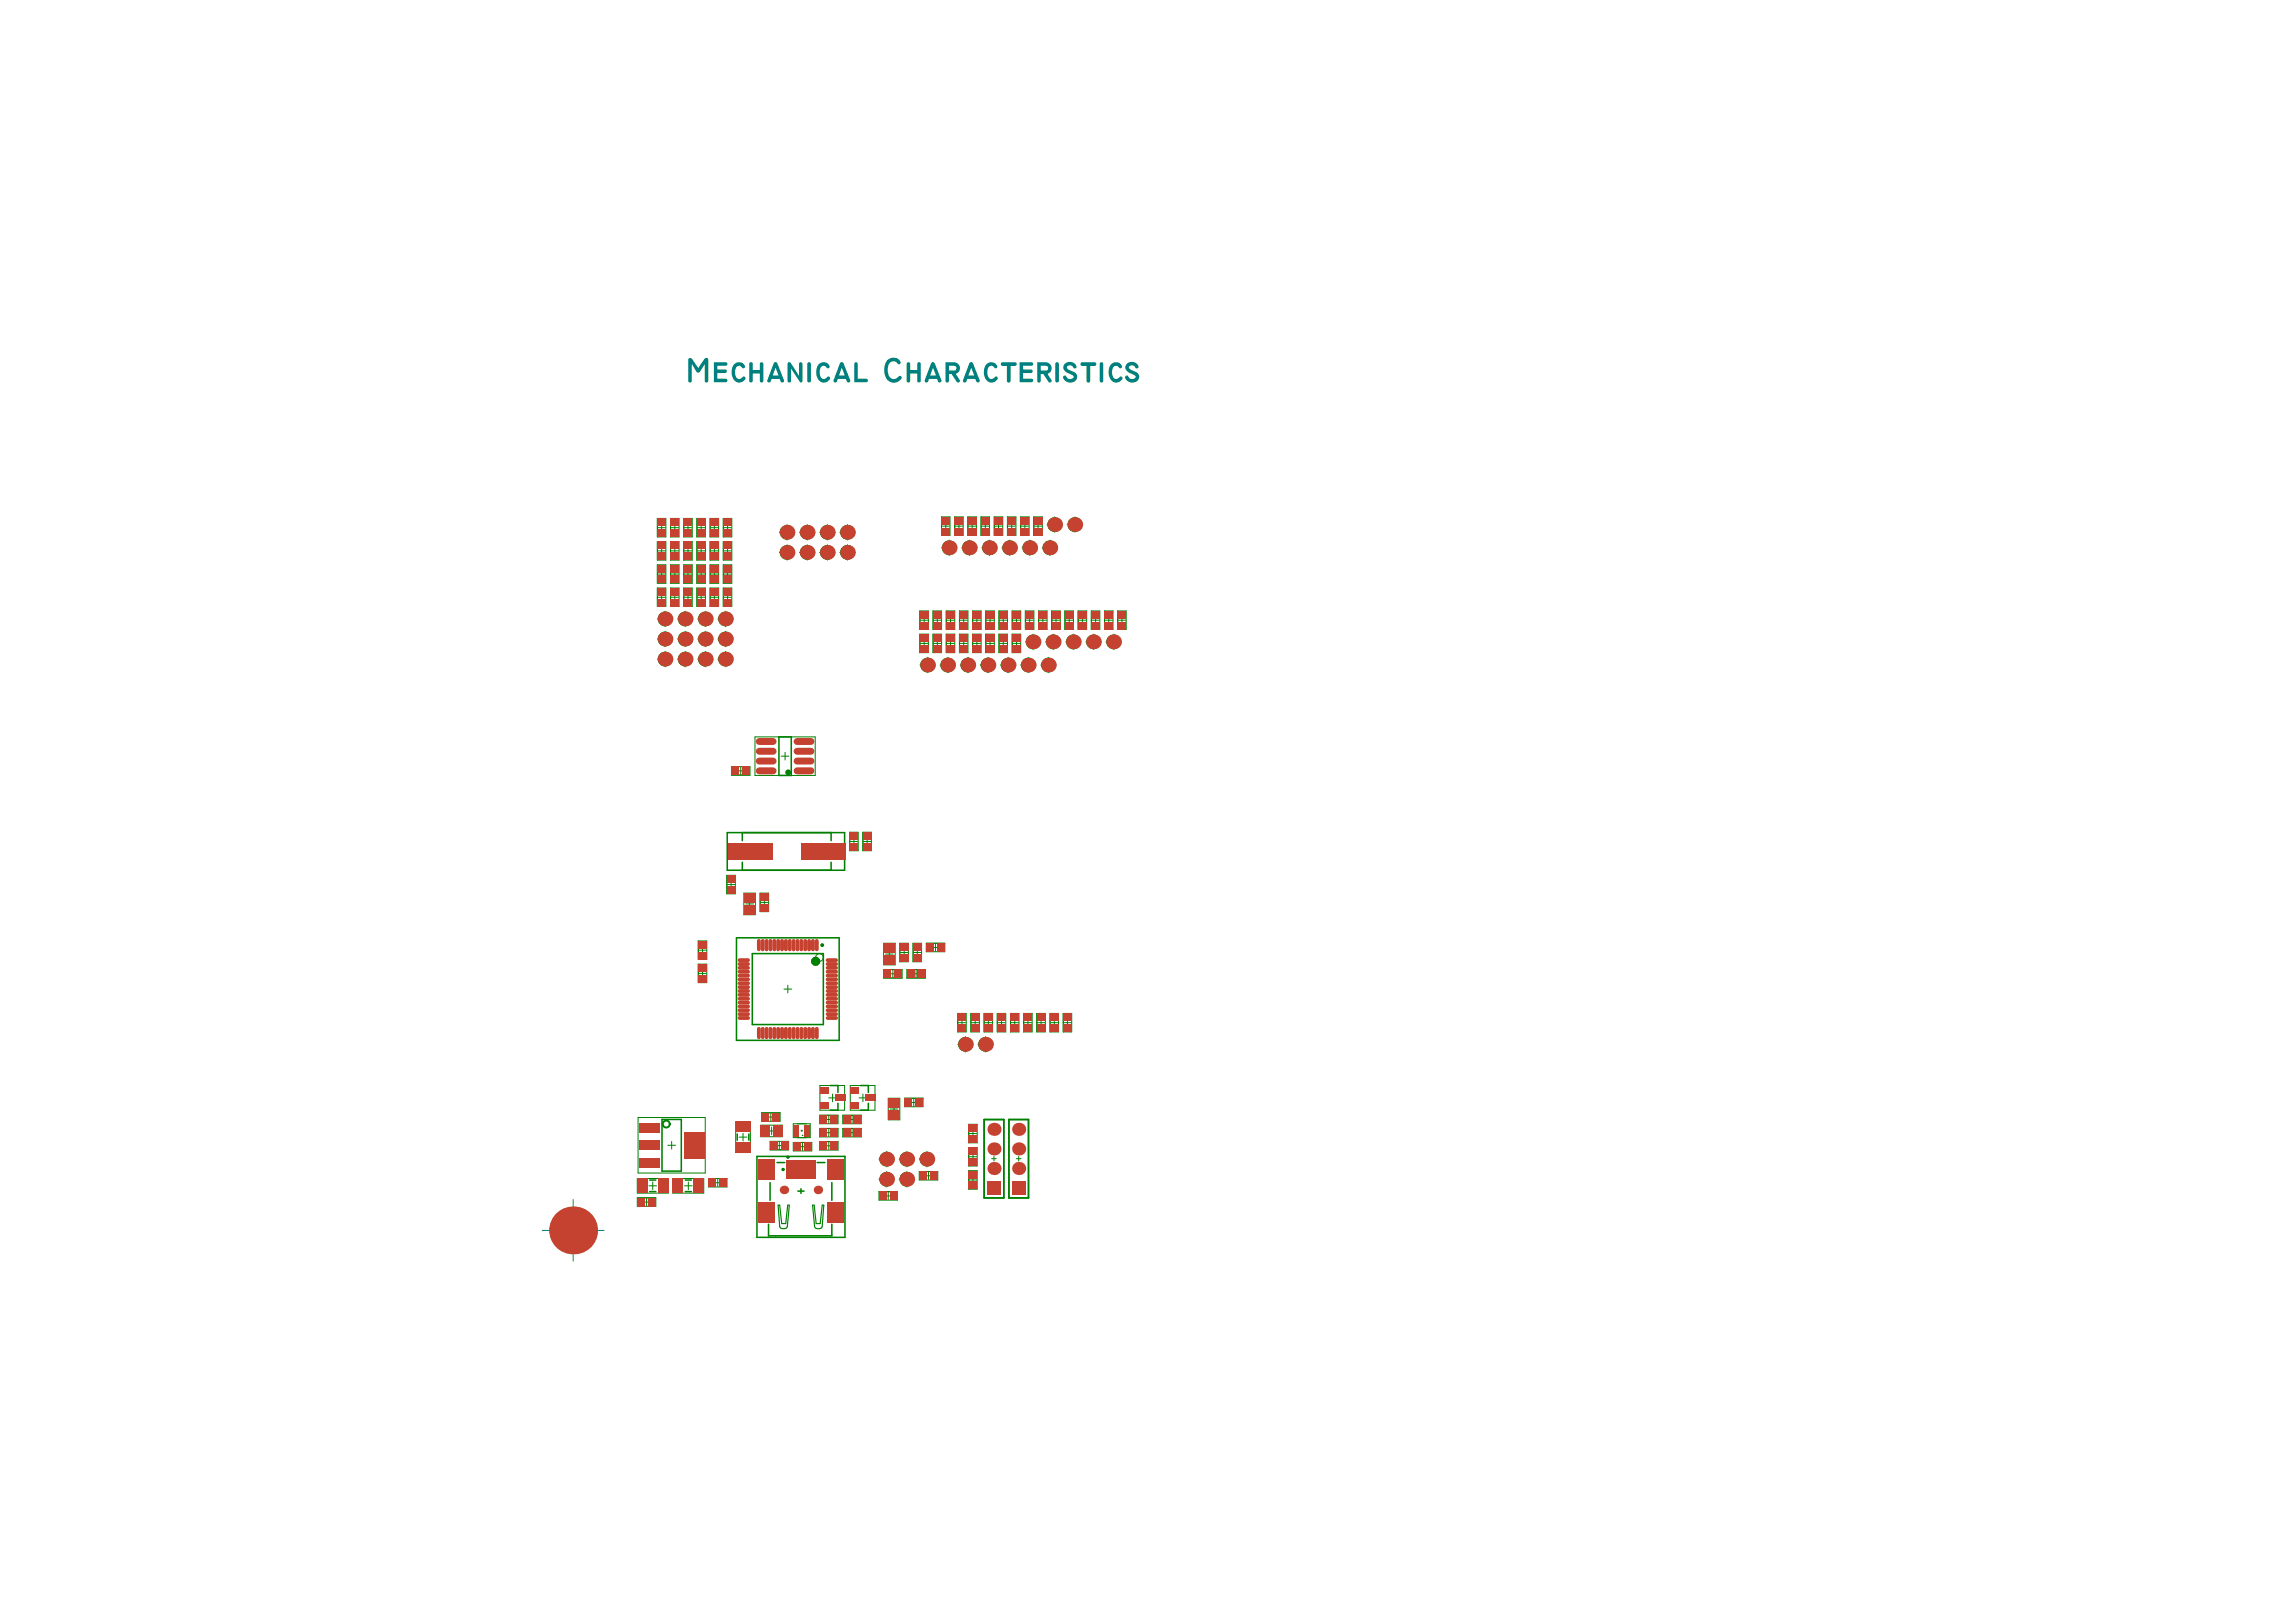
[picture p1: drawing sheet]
<svg xmlns="http://www.w3.org/2000/svg" width="297mm" height="210mm" viewBox="0 0 297 210" stroke-linecap="round" stroke-linejoin="round" font-family="sans-serif">
<g fill="none" stroke="#008000" stroke-width=".13">
<path d="M85 76.1h1.1v2.4h-1.1zM85 73.1h1.1v2.4h-1.1zM85 70.1h1.1v2.4h-1.1zM85 67.1h1.1v2.4h-1.1zM85.1 77.3h1M85.1 71.3h1M85.1 68.3h1M85.1 74.3h1M85.6 67.8v1M85.6 70.8v1M85.6 73.8v1M85.6 76.8v1"/>
<path d="M86 79.1v2M86.8 76.1h1.1v2.4h-1.1zM86.8 73.1h1.1v2.4h-1.1zM86.8 70.1h1.1v2.4h-1.1zM86.8 67.1h1.1v2.4h-1.1zM86.8 77.3h1M86.8 71.3h1M86.8 68.3h1M86.8 74.3h1M87.3 67.8v1M87.3 70.8v1M87.3 73.8v1"/>
<path d="M87.3 76.8v1M88.5 76.1h1.1v2.4h-1.1zM88.5 73.1h1.1v2.4h-1.1zM88.5 70.1h1.1v2.4h-1.1zM88.5 67.1h1.1v2.4h-1.1zM88.5 77.3h1M88.5 71.3h1M88.5 68.3h1M88.5 74.3h1M88.6 79.1v2M89 67.8v1M89 70.8v1"/>
<path d="M89 73.8v1M89 76.8v1M90.2 76.1h1.1v2.4h-1.1zM90.2 73.1h1.1v2.4h-1.1zM90.2 70.1h1.1v2.4h-1.1zM90.2 67.1h1.1v2.4h-1.1zM90.2 77.3h1M90.2 71.3h1M90.2 68.3h1M90.2 74.3h1M90.7 67.8v1M90.7 70.8v1"/>
<path d="M90.7 73.8v1M90.7 76.8v1M91.3 79.1v2M91.9 76.1h1.1v2.4h-1.1zM91.9 73.1h1.1v2.4h-1.1zM91.9 70.1h1.1v2.4h-1.1zM91.9 67.1h1.1v2.4h-1.1zM91.9 77.3h1M91.9 71.3h1M91.9 68.3h1M91.9 74.3h1M92.4 67.8v1"/>
<path d="M92.4 70.8v1M92.4 73.8v1M92.4 76.8v1M93.6 76.1h1.1v2.4h-1.1zM93.6 73.1h1.1v2.4h-1.1zM93.6 70.1h1.1v2.4h-1.1zM93.6 67.1h1.1v2.4h-1.1zM93.7 77.3h.9M93.7 71.3h.9M93.7 68.3h.9M93.7 74.3h.9M93.9 79.1v2"/>
<path d="M94.1 67.8v1M94.1 70.8v1M94.1 73.8v1M94.1 76.8v1M100.8 71.5h2M100.8 68.9h2M101.8 67.9v2M101.8 70.5v2M103.4 71.5h2M103.4 68.9h2M104.4 67.9v2M104.4 70.5v2"/>
<path d="M106 71.5h2M106 68.9h2M107 67.9v2M107 70.5v2M108.6 71.5h2M108.6 68.9h2M109.6 67.9v2M109.6 70.5v2M119 79.1h1.1v2.4h-1.1zM119.6 79.8v.9M120.7 79.1h1.1v2.4h-1.1zM121.3 79.8v.9"/>
<path d="M121.8 66.9h1.1v2.4h-1.1zM121.8 70.9h2M121.9 68.1h.9M122.4 67.6v1M122.4 79.1h1.1v2.4h-1.1zM122.8 69.9v2M123 79.8v.9M123.5 66.9h1.1v2.4h-1.1zM123.6 68.1h.9M124.1 67.6v1M124.1 79.1h1.1v2.4h-1.1zM124.4 70.9h2"/>
<path d="M124.7 79.8v.9M125.2 66.9h1.1v2.4h-1.1zM125.3 68.1h.9M125.4 69.9v2M125.8 67.6v1M125.8 79.1h1.1v2.4h-1.1zM126.4 79.8v.9M126.9 66.9h1.1v2.4h-1.1zM127 68.1h.9M127 70.9h2M127.5 67.6v1M127.5 79.1h1.1v2.4h-1.1z"/>
<path d="M128 69.9v2M128.1 79.8v.9M128.6 66.9h1.1v2.4h-1.1zM128.7 68.1h1M129.2 67.6v1M129.2 79.1h1.1v2.4h-1.1zM129.6 70.9h2M129.8 79.8v.9M130.3 66.9h1.1v2.4h-1.1zM130.4 68.1h1M130.6 69.9v2M130.9 67.6v1"/>
<path d="M131 79.1h1.1v2.4h-1.1zM131.5 79.8v.9M132 66.9h1.1v2.4h-1.1zM132.1 68.1h1M132.2 70.9h2M132.6 67.6v1M132.7 79.1h1.1v2.4h-1.1zM133.2 79.8v.9M133.2 69.9v2M133.7 66.9h1.1v2.4h-1.1zM133.8 68.1h1M134.3 67.6v1"/>
<path d="M134.4 79.1h1.1v2.4h-1.1zM134.8 70.9h2M134.9 79.8v.9M135.5 67.9h2M135.8 69.9v2M136.1 79.1h1.1v2.4h-1.1zM136.5 66.9v2M136.6 79.8v.9M137.8 79.1h1.1v2.4h-1.1zM138.1 67.9h2M138.3 79.8v.9M139.1 66.9v2"/>
<path d="M139.5 79.1h1.1v2.4h-1.1zM140 79.8v.9M141.2 79.1h1.1v2.4h-1.1zM141.7 79.8v.9M142.9 79.1h1.1v2.4h-1.1zM143.4 79.8v.9M144.6 79.1h1.1v2.4h-1.1zM145.2 79.8v.9M85 85.3h2M85 82.7h2M85 80.1h2M86 81.7v2"/>
<path d="M86 84.3v2M87.7 85.3h1.9M87.7 82.7h1.9M87.7 80.1h1.9M88.6 81.7v2M88.6 84.3v2M90.3 85.3h2M90.3 82.7h2M90.3 80.1h2M91.3 81.7v2M91.3 84.3v2M92.9 85.3h2"/>
<path d="M92.9 82.7h2M92.9 80.1h2M93.9 81.7v2M93.9 84.3v2M94.6 99.2h2.4v1.1h-2.4zM95.4 99.8h.9M95.8 99.3v.9M97.7 95.4h7.8v5h-7.8zM101.1 97.9h1M101.6 97.4v1M119 82.1h1.1v2.4h-1.1zM119 86.1h2"/>
<path d="M119.1 83.3h.9M119.1 80.3h.9M119.6 82.8v.9M120 85.1v2M120.7 82.1h1.1v2.4h-1.1zM120.8 83.3h.9M120.8 80.3h.9M121.3 82.8v.9M121.6 86.1h2M122.4 82.1h1.1v2.4h-1.1zM122.5 83.3h.9M122.5 80.3h.9"/>
<path d="M122.6 85.1v2M123 82.8v.9M124.1 82.1h1.1v2.4h-1.1zM124.2 83.3h1M124.2 80.3h1M124.2 86.1h2M124.7 82.8v.9M125.2 85.1v2M125.8 82.1h1.1v2.4h-1.1zM125.9 83.3h1M125.9 80.3h1M126.4 82.8v.9"/>
<path d="M126.8 86.1h2M127.5 82.1h1.1v2.4h-1.1zM127.6 83.3h1M127.6 80.3h1M127.8 85.1v2M128.1 82.8v.9M129.2 82.1h1.1v2.4h-1.1zM129.3 83.3h1M129.3 80.3h1M129.4 86.1h2M129.8 82.8v.9M130.4 85.1v2"/>
<path d="M131 82.1h1.1v2.4h-1.1zM131 83.3h1M131 80.3h1M131.5 82.8v.9M132 86.1h2M132.7 83.1h2M132.7 80.3h1M133 85.1v2M133.7 82.1v2M134.4 80.3h1M134.6 86.1h2M135.3 83.1h2"/>
<path d="M135.6 85.1v2M136.1 80.3h1M136.3 82.1v2M137.9 80.3h.9M137.9 83.1h2M138.9 82.1v2M139.6 80.3h.9M140.5 83.1h2M141.3 80.3h.9M141.5 82.1v2M143 80.3h.9M143.1 83.1h2"/>
<path d="M144.1 82.1v2M144.7 80.3h.9M94 113.3h1.1v2.4h-1.1zM94.1 114.5h1M94.6 114v.9M96.2 115.6h1.5v2.8h-1.5zM96.5 117h1M97 116.5v1M98.3 115.6h1.1v2.4h-1.1zM98.4 116.8h1M98.9 116.3v1M109.9 107.7h1.1v2.4h-1.1z"/>
<path d="M110 108.9h1M110.5 108.4v1M111.6 107.7h1.1v2.4h-1.1zM111.7 108.9h1M112.2 108.4v1M90.3 121.8h1.1v2.4h-1.1zM90.3 124.8h1.1v2.4h-1.1zM90.4 126h1M90.4 123h1M90.9 122.5v.9M90.9 125.5v.9M101.4 128h1"/>
<path d="M101.9 127.5v1M114.3 122.1h1.5v2.8h-1.5zM114.3 125.5h2.4v1.1h-2.4zM114.6 123.5h1M115 126h1M115.1 123v1M115.5 125.5v1M116.4 122.1h1.1v2.4h-1.1zM116.5 123.3h.9M117 122.8v.9M117.3 125.5h2.4v1.1h-2.4zM118 126h1"/>
<path d="M118.1 122.1h1.1v2.4h-1.1zM118.2 123.3h.9M118.5 125.5v1M118.7 122.8v.9M119.8 122.1h2.4v1.1h-2.4zM120.6 122.6h.9M121 122.1v1M123.9 131.1h1.1v2.4h-1.1zM123.9 135.1h2M124 132.3h.9M124.5 131.9v.9M124.9 134.1v2"/>
<path d="M125.6 131.1h1.1v2.4h-1.1zM125.7 132.3h.9M126.2 131.9v.9M126.5 135.1h2M127.3 131.1h1.1v2.4h-1.1zM127.4 132.3h.9M127.5 134.1v2M127.9 131.9v.9M129 131.1h1.1v2.4h-1.1zM129.1 132.3h.9M129.6 131.9v.9M130.7 131.1h1.1v2.4h-1.1z"/>
<path d="M130.8 132.3h1M131.3 131.9v.9M132.4 131.1h1.1v2.4h-1.1zM132.5 132.3h1M133 131.9v.9M134.1 131.1h1.1v2.4h-1.1zM134.2 132.3h1M134.7 131.9v.9M135.8 131.1h1.1v2.4h-1.1zM135.9 132.3h1M136.4 131.9v.9M137.6 131.1h1.1v2.4h-1.1z"/>
<path d="M137.6 132.3h1M138.1 131.9v.9M82.4 152.5h4v1.9h-4zM82.4 155h2.4v1.1h-2.4zM82.5 144.6h8.7v7.2h-8.7zM83.2 155.6h.9M83.6 155.1v.9M83.9 153.5h1M84.4 153v1M86.4 148.2h1M86.9 147.7v1M87.1 152.5h3.9v1.9h-3.9z"/>
<path d="M88.5 153.5h1M89 153v1M91.7 152.5h2.4v1.1h-2.4zM92.4 153.1h.9M92.9 152.6v.9M95.2 145.2h1.9v4h-1.9zM95.6 147.2h1M96.1 146.7v1M98.4 145.6h2.8v1.5h-2.8zM98.5 144h2.4v1.1h-2.4zM99.3 144.6h.9M99.3 146.4h1"/>
<path d="M99.6 147.7h2.4v1.1h-2.4zM99.7 144.1v.9M99.8 145.9v1M100.3 148.3h1M100.8 147.8v.9M102.6 145.4h2.2v1.8h-2.2zM102.6 147.8h2.4v1.1h-2.4zM103.4 148.4h.9M103.6 146.3h.2M103.7 146.2v.2M103.8 147.9v1M106 144.3h2.4v1.1h-2.4z"/>
<path d="M106 146h2.4v1.1h-2.4zM106 147.7h2.4v1.1h-2.4zM106.1 140.5h3.2v3.2h-3.2zM106.7 146.6h1M106.7 144.9h1M106.7 148.3h1M107.2 142.1h1M107.2 144.4v.9M107.2 146.1v1M107.2 147.8v1M107.7 141.6v1M109 144.3h2.4v1.1h-2.4z"/>
<path d="M109 146h2.4v1.1h-2.4zM109.8 146.6h.9M109.8 144.9h.9M110 140.5h3.2v3.2h-3.2zM110.2 144.4v.9M110.2 146.1v1M111.1 142.1h1M111.6 141.6v1M113.7 154.2h2.4v1.1h-2.4zM113.7 152.6h2M113.7 150h2M114.4 154.8h1"/>
<path d="M114.7 149v2M114.7 151.6v2M114.9 142.1h1.5v2.8h-1.5zM114.9 154.3v.9M115.2 143.5h1M115.7 143v1M116.3 152.6h2M116.3 150h2M117 142.1h2.4v1.1h-2.4zM117.3 149v2M117.3 151.6v2M117.7 142.7h1"/>
<path d="M118.2 142.2v.9M118.9 150h2M118.9 151.6h2.4v1.1h-2.4zM119.6 152.2h1M119.9 149v2M120.1 151.7v.9M125.3 151.5h1.1v2.4h-1.1zM125.3 148.5h1.1v2.4h-1.1zM125.3 145.5h1.1v2.4h-1.1zM125.4 152.7h.9M125.4 149.7h.9M125.4 146.7h.9"/>
<path d="M125.9 146.2v1M125.9 149.2v1M125.9 152.2v1M128.3 149.9h.6M128.6 149.6v.6M131.5 149.9h.6M131.8 149.6v.6"/>
<circle cx="101.8" cy="71.5" r=".9"/>
<circle cx="101.8" cy="68.9" r=".9"/>
<circle cx="104.4" cy="71.5" r=".9"/>
<circle cx="104.4" cy="68.9" r=".9"/>
<circle cx="107" cy="71.5" r=".9"/>
<circle cx="107" cy="68.9" r=".9"/>
<circle cx="109.6" cy="71.5" r=".9"/>
<circle cx="109.6" cy="68.9" r=".9"/>
<circle cx="122.8" cy="70.9" r=".9"/>
<circle cx="125.4" cy="70.9" r=".9"/>
<circle cx="128" cy="70.9" r=".9"/>
<circle cx="130.6" cy="70.9" r=".9"/>
<circle cx="133.2" cy="70.9" r=".9"/>
<circle cx="135.8" cy="70.9" r=".9"/>
<circle cx="136.5" cy="67.9" r=".9"/>
<circle cx="139.1" cy="67.9" r=".9"/>
<circle cx="86" cy="82.7" r=".9"/>
<circle cx="86" cy="85.3" r=".9"/>
<circle cx="86" cy="80.1" r=".9"/>
<circle cx="88.7" cy="82.7" r=".9"/>
<circle cx="88.7" cy="85.3" r=".9"/>
<circle cx="88.7" cy="80.1" r=".9"/>
<circle cx="91.3" cy="82.7" r=".9"/>
<circle cx="91.3" cy="85.3" r=".9"/>
<circle cx="91.3" cy="80.1" r=".9"/>
<circle cx="93.9" cy="82.7" r=".9"/>
<circle cx="93.9" cy="85.3" r=".9"/>
<circle cx="93.9" cy="80.1" r=".9"/>
<circle cx="120" cy="86.1" r=".9"/>
<circle cx="122.6" cy="86.1" r=".9"/>
<circle cx="125.2" cy="86.1" r=".9"/>
<circle cx="127.8" cy="86.1" r=".9"/>
<circle cx="130.4" cy="86.1" r=".9"/>
<circle cx="133" cy="86.1" r=".9"/>
<circle cx="133.7" cy="83.1" r=".9"/>
<circle cx="135.6" cy="86.1" r=".9"/>
<circle cx="136.3" cy="83.1" r=".9"/>
<circle cx="138.9" cy="83.1" r=".9"/>
<circle cx="141.5" cy="83.1" r=".9"/>
<circle cx="144.1" cy="83.1" r=".9"/>
<circle cx="106" cy="123.9" r=".5"/>
<circle cx="124.9" cy="135.1" r=".9"/>
<circle cx="127.5" cy="135.1" r=".9"/>
<circle cx="114.7" cy="150" r=".9"/>
<circle cx="114.7" cy="152.6" r=".9"/>
<circle cx="117.3" cy="150" r=".9"/>
<circle cx="117.3" cy="152.6" r=".9"/>
<circle cx="119.9" cy="150" r=".9"/>
</g>
<path d="M94.1 107.7h15.2v4.9h-15.2zM95.3 121.4h13.3v13.2h-13.3zM97.9 149.6h11.4v10.5h-11.4zM103.2 154.1h.8M103.6 153.8v.6M127.3 144.9h2.6v10.1h-2.6zM130.5 144.9h2.6v10.1h-2.6z" fill="none" stroke="#008000" stroke-width=".2"/>
<path d="M70.2 159.2h7.9M74.2 155.2v8" fill="none" stroke="#008080" stroke-width=".13"/>
<g fill="#008080">
<path d="M89.1 46.4a.31 .31 0 0 1 .5 .1l.7 1.1 .8-1.1a.28 .28 0 0 1 .3-.2 .28 .28 0 0 1 .2 .3v2.7a.23 .23 0 0 1-.2 .2 .23 .23 0 0 1-.2-.2v-2.2l-.6 1a.29 .29 0 0 1-.5 0l-.6-1v2.2a.23 .23 0 0 1-.2 .2 .23 .23 0 0 1-.3-.2z"/>
<path d="M92.4 46.9h1.5a.23 .23 0 0 1 .2 .2 .23 .23 0 0 1-.2 .2h-1.1v.5h1a.23 .23 0 0 1 .2 .3 .23 .23 0 0 1-.2 .2h-1v.7h1.1a.23 .23 0 0 1 .2 .2 .23 .23 0 0 1-.2 .3h-1.5z"/>
<path d="M95 47.1l.3-.2h.3a.58 .58 0 0 1 .7 .7 .32 .32 0 0 1-.5-.2 .61 .61 0 0 0-.6 .2 .61 .61 0 0 0-.1 .6v.1a.7 .7 0 0 0 .5 .8l.4-.3a.23 .23 0 0 1 .4 0 .23 .23 0 0 1-.1 .4 .93 .93 0 0 1-1 .2 .93 .93 0 0 1-.6-.8v-.8z"/>
<path d="M97 46.9a.24 .24 0 0 1 .2 0 .24 .24 0 0 1 .2 .2v.8h.9v-.8a.23 .23 0 0 1 .2-.2 .23 .23 0 0 1 .3 .2v2.2a.23 .23 0 0 1-.3 .2 .23 .23 0 0 1-.2-.2v-1h-.9v1a.23 .23 0 0 1-.2 .2 .23 .23 0 0 1-.3-.2z"/>
<path d="M101.9 46.9h.2l.2 .1 1.1 1.6v-1.5a.23 .23 0 0 1 .2-.2 .23 .23 0 0 1 .2 .2v2.2a.2 .2 0 0 1-.1 .2 .2 .2 0 0 1-.3-.1l-1.1-1.7v1.6a.23 .23 0 0 1-.2 .2 .23 .23 0 0 1-.2-.2z"/>
<path d="M104.5 46.9a.24 .24 0 0 1 .3 0 .24 .24 0 0 1 .1 .2v2.2a.23 .23 0 0 1-.2 .2 .23 .23 0 0 1-.3-.2z"/>
<path d="M105.9 47.1l.3-.2h.4a.58 .58 0 0 1 .7 .7 .32 .32 0 0 1-.5-.2 .61 .61 0 0 0-.6 .2 .61 .61 0 0 0-.2 .6v.1a.7 .7 0 0 0 .5 .8l.5-.3a.23 .23 0 0 1 .3 0 .23 .23 0 0 1 0 .4 .93 .93 0 0 1-1.1 .2 .93 .93 0 0 1-.6-.8v-.8z"/>
<path d="M110.6 46.9a.23 .23 0 0 1 .2 0 .23 .23 0 0 1 .2 .2v1.9h1.1a.23 .23 0 0 1 .2 .2 .23 .23 0 0 1-.3 .3h-1.5z"/>
<path d="M114.8 46.6l.5-.3h.6l.5 .4 .1 .2v.2a.31 .31 0 0 1-.5-.2l-.5-.1-.4 .2-.2 .4-.1 .5 .2 .8 .4 .3h.5l.5-.4 .2 .1v.3l-.6 .5a1.28 1.28 0 0 1-1.6-1.4l.1-.9z"/>
<path d="M117.3 46.9a.24 .24 0 0 1 .3 0 .24 .24 0 0 1 .2 .2v.8h.9v-.8a.23 .23 0 0 1 .2-.2 .23 .23 0 0 1 .2 .2v2.2a.23 .23 0 0 1-.2 .2 .23 .23 0 0 1-.2-.2v-1h-.9v1a.23 .23 0 0 1-.3 .2 .23 .23 0 0 1-.2-.2z"/>
<path d="M127.6 47.1l.3-.2h.4a.58 .58 0 0 1 .7 .7 .32 .32 0 0 1-.5-.2 .61 .61 0 0 0-.7 .2 .61 .61 0 0 0-.1 .6v.1a.7 .7 0 0 0 .5 .8l.5-.3a.23 .23 0 0 1 .3 0 .23 .23 0 0 1 0 .4 .93 .93 0 0 1-1.1 .2 .93 .93 0 0 1-.6-.8v-.8z"/>
<path d="M129.6 46.9h1.7a.24 .24 0 0 1 .2 .2 .24 .24 0 0 1-.2 .3h-.6v1.9a.24 .24 0 0 1-.2 .2 .24 .24 0 0 1-.2-.2v-1.9h-.6a.25 .25 0 0 1-.1-.5z"/>
<path d="M131.9 46.9h1.5a.23 .23 0 0 1 .3 .2 .23 .23 0 0 1-.3 .2h-1v.5h1a.23 .23 0 0 1 .2 .3 .23 .23 0 0 1-.2 .2h-1v.7h1a.23 .23 0 0 1 .3 .2 .23 .23 0 0 1-.3 .3h-1.5z"/>
<path d="M136.6 46.9a.24 .24 0 0 1 .2 0 .24 .24 0 0 1 .2 .2v2.2a.23 .23 0 0 1-.2 .2 .23 .23 0 0 1-.3-.2z"/>
<path d="M137.8 47.1l.4-.3 .6 .1 .4 .5v.2a.34 .34 0 0 1-.5-.2l-.2-.1a.33 .33 0 0 0-.5 .2 .33 .33 0 0 0 .4 .4l.3 .1a.77 .77 0 0 1 .6 1 .77 .77 0 0 1-1 .5 .77 .77 0 0 1-.8-.7l.1-.1a.25 .25 0 0 1 .3-.1 .25 .25 0 0 1 .1 .3 .48 .48 0 0 0 .5 .1 .48 .48 0 0 0 .4-.3l-1-.6a.66 .66 0 0 1-.1-1z"/>
<path d="M139.9 46.9h1.7a.24 .24 0 0 1 .2 .2 .24 .24 0 0 1-.2 .3h-.6v1.9a.24 .24 0 0 1-.2 .2 .24 .24 0 0 1-.2-.2v-1.9h-.6a.25 .25 0 0 1-.2-.2 .25 .25 0 0 1 .1-.3z"/>
<path d="M142.3 46.9a.24 .24 0 0 1 .3 0 .24 .24 0 0 1 .1 .2v2.2a.23 .23 0 0 1-.2 .2 .23 .23 0 0 1-.2-.2z"/>
<path d="M143.7 47.1l.3-.2h.4a.58 .58 0 0 1 .7 .7 .32 .32 0 0 1-.5-.2 .61 .61 0 0 0-.6 .2 .61 .61 0 0 0-.1 .6v.1a.7 .7 0 0 0 .5 .8l.4-.3a.23 .23 0 0 1 .4 0 .23 .23 0 0 1-.1 .4 .93 .93 0 0 1-1 .2 .93 .93 0 0 1-.6-.8v-.8z"/>
<path d="M145.8 47.1l.5-.3 .6 .1 .4 .5-.1 .2a.34 .34 0 0 1-.5-.2l-.2-.1a.33 .33 0 0 0-.5 .2 .33 .33 0 0 0 .4 .4l.3 .1a.77 .77 0 0 1 .7 1 .77 .77 0 0 1-1.1 .5 .77 .77 0 0 1-.7-.7v-.1a.25 .25 0 0 1 .3-.1 .25 .25 0 0 1 .2 .3 .48 .48 0 0 0 .4 .1 .48 .48 0 0 0 .4-.3l-1-.6a.66 .66 0 0 1-.1-1z"/>
<path d="M100.1 46.9h.2l.3 .1 .8 2.2v.2a.24 .24 0 0 1-.4 0l-.1-.4h-1.1l-.1 .4-.2 .1-.2-.2zM100.3 47.6l-.3 1h.7z"/>
<path d="M108.7 46.9h.2l.2 .1 .9 2.2-.1 .2a.24 .24 0 0 1-.3 0l-.2-.4h-1l-.1 .4-.2 .1-.3-.2zM108.9 47.6l-.4 1h.8z"/>
<path d="M120.5 46.9h.2l.2 .1 .9 2.2-.1 .2a.24 .24 0 0 1-.3 0l-.2-.4h-1l-.1 .4-.2 .1-.3-.2zM120.7 47.6l-.4 1h.8z"/>
<path d="M122.3 46.9h1.4l.3 .3 .2 .3-.1 .6-.5 .3 .6 .8-.1 .2-.1 .1-.2-.1-.7-1h-.3v.9a.23 .23 0 0 1-.3 .2 .23 .23 0 0 1-.2-.2zM122.8 47.3v.6h.8l.1-.1a.31 .31 0 0 0-.3-.5z"/>
<path d="M125.5 46.9h.1l.3 .1 .8 2.2v.2a.24 .24 0 0 1-.4 0l-.1-.4h-1.1l-.1 .4-.1 .1-.3-.2zM125.6 47.6l-.3 1h.7z"/>
<path d="M134.2 46.9h1.3l.4 .3 .1 .3-.1 .6-.4 .3 .5 .8v.2l-.2 .1-.1-.1-.7-1h-.4v.9a.23 .23 0 0 1-.2 .2 .23 .23 0 0 1-.2-.2zM134.6 47.3v.6h.8l.2-.1a.31 .31 0 0 0-.3-.5z"/>
</g>
<g fill="none" stroke="#008080" stroke-width=".13">
<circle cx="74.2" cy="159.2" r="1.55"/>
<circle cx="74.2" cy="159.2" r="3"/>
</g>
<g fill="#c64230">
<circle cx="101.8" cy="68.9" r=".95"/>
<circle cx="105.8" cy="154" r=".55"/>
<circle cx="101.8" cy="71.5" r=".95"/>
<circle cx="86" cy="85.3" r=".95"/>
<circle cx="88.6" cy="85.3" r=".95"/>
<circle cx="88.6" cy="82.7" r=".95"/>
<circle cx="86" cy="82.7" r=".95"/>
<circle cx="93.9" cy="82.7" r=".95"/>
<circle cx="93.9" cy="85.3" r=".95"/>
<circle cx="101.4" cy="154" r=".55"/>
<circle cx="104.4" cy="68.9" r=".95"/>
<circle cx="114.7" cy="150" r=".95"/>
<circle cx="109.6" cy="68.9" r=".95"/>
<circle cx="119.9" cy="150" r=".95"/>
<circle cx="117.3" cy="150" r=".95"/>
<circle cx="120" cy="86.1" r=".95"/>
<circle cx="122.6" cy="86.1" r=".95"/>
<circle cx="128.6" cy="146.1" r=".85"/>
<circle cx="128.6" cy="148.7" r=".85"/>
<circle cx="128.6" cy="151.2" r=".85"/>
<circle cx="127.5" cy="135.1" r=".95"/>
<circle cx="130.4" cy="86.1" r=".95"/>
<circle cx="125.2" cy="86.1" r=".95"/>
<circle cx="127.8" cy="86.1" r=".95"/>
<circle cx="133.7" cy="83.1" r=".95"/>
<circle cx="136.3" cy="83.1" r=".95"/>
<circle cx="138.9" cy="83.1" r=".95"/>
<circle cx="135.6" cy="86.1" r=".95"/>
<circle cx="136.5" cy="67.9" r=".95"/>
<circle cx="139.1" cy="67.9" r=".95"/>
<circle cx="141.5" cy="83.1" r=".95"/>
<circle cx="144.1" cy="83.1" r=".95"/>
<circle cx="88.6" cy="80.1" r=".95"/>
<circle cx="86" cy="80.1" r=".95"/>
<circle cx="93.9" cy="80.1" r=".95"/>
<circle cx="104.4" cy="71.5" r=".95"/>
<circle cx="114.7" cy="152.6" r=".95"/>
<circle cx="109.6" cy="71.5" r=".95"/>
<circle cx="117.3" cy="152.6" r=".95"/>
<circle cx="122.8" cy="70.9" r=".95"/>
<circle cx="125.4" cy="70.9" r=".95"/>
<circle cx="128" cy="70.9" r=".95"/>
<circle cx="130.6" cy="70.9" r=".95"/>
<circle cx="135.8" cy="70.9" r=".95"/>
<circle cx="91.3" cy="82.7" r=".95"/>
<circle cx="91.3" cy="85.3" r=".95"/>
<circle cx="131.8" cy="146.1" r=".85"/>
<circle cx="131.8" cy="148.7" r=".85"/>
<circle cx="131.8" cy="151.2" r=".85"/>
<circle cx="124.9" cy="135.1" r=".95"/>
<circle cx="133" cy="86.1" r=".95"/>
<circle cx="107" cy="68.9" r=".95"/>
<circle cx="91.3" cy="80.1" r=".95"/>
<circle cx="133.2" cy="70.9" r=".95"/>
<circle cx="107" cy="71.5" r=".95"/>
<circle cx="74.2" cy="159.2" r="3.1"/>
</g>
<g fill="#c64230">
<path d="M127.7 152.9h1.7v1.7h-1.7z" fill-rule="evenodd"/>
<path d="M130.9 152.9h1.7v1.7h-1.7z" fill-rule="evenodd"/>
<path d="M85 74.5h1.1v1h-1.1z" fill-rule="evenodd"/>
<path d="M85 73.1h1.1v1h-1.1z" fill-rule="evenodd"/>
<path d="M85 68.5h1.1v1h-1.1z" fill-rule="evenodd"/>
<path d="M85 67.1h1.1v1h-1.1z" fill-rule="evenodd"/>
<path d="M86.8 74.5h1.1v1h-1.1z" fill-rule="evenodd"/>
<path d="M86.8 73.1h1.1v1h-1.1z" fill-rule="evenodd"/>
<path d="M86.8 68.5h1.1v1h-1.1z" fill-rule="evenodd"/>
<path d="M86.8 67.1h1.1v1h-1.1z" fill-rule="evenodd"/>
<path d="M93.6 74.5h1.1v1h-1.1z" fill-rule="evenodd"/>
<path d="M93.6 73.1h1.1v1h-1.1z" fill-rule="evenodd"/>
<path d="M93.6 68.5h1.1v1h-1.1z" fill-rule="evenodd"/>
<path d="M93.6 67.1h1.1v1h-1.1z" fill-rule="evenodd"/>
<path d="M94.6 99.2h1v1.1h-1z" fill-rule="evenodd"/>
<path d="M99.6 147.7h1v1.1h-1z" fill-rule="evenodd"/>
<path d="M101 147.7h1v1.1h-1z" fill-rule="evenodd"/>
<path d="M104.1 146.1h.7v.5h-.7z" fill-rule="evenodd"/>
<path d="M104.1 145.6h.7v.5h-.7z" fill-rule="evenodd"/>
<path d="M104.1 146.6h.7v.5h-.7z" fill-rule="evenodd"/>
<path d="M107.4 147.7h1v1.1h-1z" fill-rule="evenodd"/>
<path d="M107.4 146h1v1.1h-1z" fill-rule="evenodd"/>
</g>
<g fill="none" stroke="#c64230" stroke-width=".5">
<path d="M107.1 131.7h1.1M107.1 131.2h1.1M107.1 130.7h1.1M107.1 130.2h1.1M107.1 129.7h1.1M107.1 129.2h1.1M107.1 128.7h1.1M107.1 128.2h1.1M107.1 127.7h1.1M107.1 127.2h1.1M107.1 126.7h1.1M107.1 126.3h1.1"/>
<path d="M107.1 125.8h1.1M107.1 125.3h1.1M107.1 124.8h1.1M107.1 124.3h1.1"/>
</g>
<g fill="#c64230">
<path d="M109 146h1v1.1h-1z" fill-rule="evenodd"/>
<path d="M109.9 109.1h1.1v1h-1.1z" fill-rule="evenodd"/>
<path d="M109.9 107.7h1.1v1h-1.1z" fill-rule="evenodd"/>
<path d="M111.6 109.1h1.1v1h-1.1z" fill-rule="evenodd"/>
<path d="M111.6 107.7h1.1v1h-1.1z" fill-rule="evenodd"/>
<path d="M113.7 154.2h1v1.1h-1z" fill-rule="evenodd"/>
<path d="M115.1 154.2h1v1.1h-1z" fill-rule="evenodd"/>
<path d="M114.9 143.7h1.5v1.2h-1.5z" fill-rule="evenodd"/>
<path d="M114.9 142.1h1.5v1.2h-1.5z" fill-rule="evenodd"/>
<path d="M115.7 125.5h1v1.1h-1z" fill-rule="evenodd"/>
<path d="M117 142.1h1v1.1h-1z" fill-rule="evenodd"/>
<path d="M117.3 125.5h1v1.1h-1z" fill-rule="evenodd"/>
<path d="M119 83.5h1.1v1h-1.1z" fill-rule="evenodd"/>
<path d="M119 80.5h1.1v1h-1.1z" fill-rule="evenodd"/>
<path d="M119 79.1h1.1v1h-1.1z" fill-rule="evenodd"/>
<path d="M121.8 68.3h1.1v1h-1.1z" fill-rule="evenodd"/>
<path d="M121.8 66.9h1.1v1h-1.1z" fill-rule="evenodd"/>
<path d="M123.9 131.1h1.1v1h-1.1z" fill-rule="evenodd"/>
<path d="M124.1 83.5h1.1v1h-1.1z" fill-rule="evenodd"/>
<path d="M124.1 80.5h1.1v1h-1.1z" fill-rule="evenodd"/>
<path d="M124.1 79.1h1.1v1h-1.1z" fill-rule="evenodd"/>
<path d="M123.5 68.3h1.1v1h-1.1z" fill-rule="evenodd"/>
<path d="M123.5 66.9h1.1v1h-1.1z" fill-rule="evenodd"/>
<path d="M125.3 151.5h1.1v1h-1.1z" fill-rule="evenodd"/>
<path d="M125.3 149.9h1.1v1h-1.1z" fill-rule="evenodd"/>
<path d="M125.3 145.5h1.1v1h-1.1z" fill-rule="evenodd"/>
<path d="M125.6 131.1h1.1v1h-1.1z" fill-rule="evenodd"/>
<path d="M125.8 83.5h1.1v1h-1.1z" fill-rule="evenodd"/>
<path d="M125.8 80.5h1.1v1h-1.1z" fill-rule="evenodd"/>
<path d="M125.8 79.1h1.1v1h-1.1z" fill-rule="evenodd"/>
<path d="M125.2 68.3h1.1v1h-1.1z" fill-rule="evenodd"/>
<path d="M125.2 66.9h1.1v1h-1.1z" fill-rule="evenodd"/>
<path d="M127.3 131.1h1.1v1h-1.1z" fill-rule="evenodd"/>
<path d="M127.5 83.5h1.1v1h-1.1z" fill-rule="evenodd"/>
<path d="M127.5 80.5h1.1v1h-1.1z" fill-rule="evenodd"/>
<path d="M127.5 79.1h1.1v1h-1.1z" fill-rule="evenodd"/>
<path d="M129.2 83.5h1.1v1h-1.1z" fill-rule="evenodd"/>
<path d="M129.2 80.5h1.1v1h-1.1z" fill-rule="evenodd"/>
<path d="M129.2 79.1h1.1v1h-1.1z" fill-rule="evenodd"/>
<path d="M132 68.3h1.1v1h-1.1z" fill-rule="evenodd"/>
<path d="M132 66.9h1.1v1h-1.1z" fill-rule="evenodd"/>
<path d="M134.1 131.1h1.1v1h-1.1z" fill-rule="evenodd"/>
<path d="M133.7 68.3h1.1v1h-1.1z" fill-rule="evenodd"/>
<path d="M133.7 66.9h1.1v1h-1.1z" fill-rule="evenodd"/>
<path d="M135.8 131.1h1.1v1h-1.1z" fill-rule="evenodd"/>
<path d="M136.1 80.5h1.1v1h-1.1z" fill-rule="evenodd"/>
<path d="M136.1 79.1h1.1v1h-1.1z" fill-rule="evenodd"/>
<path d="M137.6 131.1h1.1v1h-1.1z" fill-rule="evenodd"/>
<path d="M137.8 80.5h1.1v1h-1.1z" fill-rule="evenodd"/>
<path d="M137.8 79.1h1.1v1h-1.1z" fill-rule="evenodd"/>
<path d="M139.5 80.5h1.1v1h-1.1z" fill-rule="evenodd"/>
<path d="M139.5 79.1h1.1v1h-1.1z" fill-rule="evenodd"/>
<path d="M82.4 155h1v1.1h-1z" fill-rule="evenodd"/>
<path d="M82.4 152.5h1.3v1.9h-1.3z" fill-rule="evenodd"/>
<path d="M85.1 152.5h1.3v1.9h-1.3z" fill-rule="evenodd"/>
<path d="M85 71.5h1.1v1h-1.1z" fill-rule="evenodd"/>
<path d="M85 77.5h1.1v1h-1.1z" fill-rule="evenodd"/>
<path d="M85 76.1h1.1v1h-1.1z" fill-rule="evenodd"/>
<path d="M85 70.1h1.1v1h-1.1z" fill-rule="evenodd"/>
<path d="M87.1 152.5h1.2v1.9h-1.2z" fill-rule="evenodd"/>
<path d="M86.8 71.5h1.1v1h-1.1z" fill-rule="evenodd"/>
<path d="M86.8 77.5h1.1v1h-1.1z" fill-rule="evenodd"/>
<path d="M86.8 76.1h1.1v1h-1.1z" fill-rule="evenodd"/>
<path d="M86.8 70.1h1.1v1h-1.1z" fill-rule="evenodd"/>
<path d="M91.7 152.5h1v1.1h-1z" fill-rule="evenodd"/>
<path d="M93.1 152.5h1v1.1h-1z" fill-rule="evenodd"/>
<path d="M93.6 71.5h1.1v1h-1.1z" fill-rule="evenodd"/>
<path d="M93.6 77.5h1.1v1h-1.1z" fill-rule="evenodd"/>
<path d="M93.6 76.1h1.1v1h-1.1z" fill-rule="evenodd"/>
<path d="M93.6 70.1h1.1v1h-1.1z" fill-rule="evenodd"/>
</g>
<g fill="none" stroke="#c64230" stroke-width=".5">
<path d="M98.2 121.8v1.1M98.2 133.1v1.1M99.2 121.8v1.1M99.2 133.1v1.1M99.7 121.8v1.1M99.7 133.1v1.1M100.2 121.8v1.1M100.2 133.1v1.1M101.2 121.8v1.1M101.2 133.1v1.1M101.7 121.8v1.1M101.7 133.1v1.1"/>
<path d="M102.2 121.8v1.1M102.2 133.1v1.1M102.7 121.8v1.1M102.7 133.1v1.1M103.2 121.8v1.1M103.2 133.1v1.1M103.7 121.8v1.1M103.7 133.1v1.1M104.2 121.8v1.1M104.2 133.1v1.1M104.7 121.8v1.1M104.7 133.1v1.1"/>
<path d="M105.2 121.8v1.1M105.2 133.1v1.1M105.7 121.8v1.1M105.7 133.1v1.1"/>
</g>
<g fill="#c64230">
<path d="M107.4 144.3h1v1.1h-1z" fill-rule="evenodd"/>
<path d="M109 144.3h1v1.1h-1z" fill-rule="evenodd"/>
<path d="M119.8 122.1h1v1.1h-1z" fill-rule="evenodd"/>
<path d="M119 82.1h1.1v1h-1.1z" fill-rule="evenodd"/>
<path d="M121.2 122.1h1v1.1h-1z" fill-rule="evenodd"/>
<path d="M123.9 132.5h1.1v1h-1.1z" fill-rule="evenodd"/>
<path d="M124.1 82.1h1.1v1h-1.1z" fill-rule="evenodd"/>
<path d="M125.3 152.9h1.1v1h-1.1z" fill-rule="evenodd"/>
<path d="M125.3 148.5h1.1v1h-1.1z" fill-rule="evenodd"/>
<path d="M125.3 146.9h1.1v1h-1.1z" fill-rule="evenodd"/>
<path d="M125.6 132.5h1.1v1h-1.1z" fill-rule="evenodd"/>
<path d="M125.8 82.1h1.1v1h-1.1z" fill-rule="evenodd"/>
<path d="M127.3 132.5h1.1v1h-1.1z" fill-rule="evenodd"/>
<path d="M127.5 82.1h1.1v1h-1.1z" fill-rule="evenodd"/>
<path d="M129.2 82.1h1.1v1h-1.1z" fill-rule="evenodd"/>
<path d="M134.1 132.5h1.1v1h-1.1z" fill-rule="evenodd"/>
<path d="M135.8 132.5h1.1v1h-1.1z" fill-rule="evenodd"/>
<path d="M137.6 132.5h1.1v1h-1.1z" fill-rule="evenodd"/>
<path d="M101.7 150.2h.7v2.4h-.7z" fill-rule="evenodd"/>
<path d="M104.1 150.2h.7v2.4h-.7z" fill-rule="evenodd"/>
<path d="M103.3 150.2h.7v2.4h-.7z" fill-rule="evenodd"/>
<path d="M104.9 150.2h.7v2.4h-.7z" fill-rule="evenodd"/>
<path d="M90.3 123.2h1.1v1h-1.1z" fill-rule="evenodd"/>
<path d="M90.3 121.8h1.1v1h-1.1z" fill-rule="evenodd"/>
<path d="M90.2 74.5h1.1v1h-1.1z" fill-rule="evenodd"/>
<path d="M88.5 74.5h1.1v1h-1.1z" fill-rule="evenodd"/>
<path d="M90.2 73.1h1.1v1h-1.1z" fill-rule="evenodd"/>
<path d="M88.5 73.1h1.1v1h-1.1z" fill-rule="evenodd"/>
<path d="M90.2 68.5h1.1v1h-1.1z" fill-rule="evenodd"/>
<path d="M88.5 68.5h1.1v1h-1.1z" fill-rule="evenodd"/>
<path d="M90.2 67.1h1.1v1h-1.1z" fill-rule="evenodd"/>
<path d="M88.5 67.1h1.1v1h-1.1z" fill-rule="evenodd"/>
<path d="M95.2 147.9h1.9v1.3h-1.9z" fill-rule="evenodd"/>
<path d="M98.4 145.6h1.2v1.5h-1.2z" fill-rule="evenodd"/>
<path d="M95.2 145.2h1.9v1.3h-1.9z" fill-rule="evenodd"/>
<path d="M98.5 144h1v1.1h-1z" fill-rule="evenodd"/>
</g>
<g fill="none" stroke="#c64230" stroke-width=".5">
<path d="M95.7 131.2h1.1M95.7 131.7h1.1M95.7 129.2h1.1M95.7 129.7h1.1M95.7 130.2h1.1M95.7 130.7h1.1M95.7 127.2h1.1M95.7 127.7h1.1M95.7 128.2h1.1M95.7 128.7h1.1M95.7 125.3h1.1M95.7 125.8h1.1"/>
<path d="M95.7 126.3h1.1M95.7 126.7h1.1M95.7 124.3h1.1M95.7 124.8h1.1"/>
</g>
<g fill="#c64230">
<path d="M98.3 117h1.1v1h-1.1z" fill-rule="evenodd"/>
<path d="M96.2 117.2h1.5v1.2h-1.5z" fill-rule="evenodd"/>
<path d="M98.3 115.6h1.1v1h-1.1z" fill-rule="evenodd"/>
<path d="M96.2 115.6h1.5v1.2h-1.5z" fill-rule="evenodd"/>
<path d="M94 113.3h1.1v1h-1.1z" fill-rule="evenodd"/>
<path d="M96 99.2h1v1.1h-1z" fill-rule="evenodd"/>
<path d="M91.9 74.5h1.1v1h-1.1z" fill-rule="evenodd"/>
<path d="M91.9 73.1h1.1v1h-1.1z" fill-rule="evenodd"/>
<path d="M91.9 68.5h1.1v1h-1.1z" fill-rule="evenodd"/>
<path d="M91.9 67.1h1.1v1h-1.1z" fill-rule="evenodd"/>
<path d="M102.6 147.8h1v1.1h-1z" fill-rule="evenodd"/>
<path d="M104 147.8h1v1.1h-1z" fill-rule="evenodd"/>
<path d="M106 147.7h1v1.1h-1z" fill-rule="evenodd"/>
<path d="M106 146h1v1.1h-1z" fill-rule="evenodd"/>
<path d="M100 145.6h1.2v1.5h-1.2z" fill-rule="evenodd"/>
<path d="M102.7 145.6h.7v.5h-.7z" fill-rule="evenodd"/>
<path d="M102.7 146.1h.7v.5h-.7z" fill-rule="evenodd"/>
<path d="M102.7 146.6h.7v.5h-.7z" fill-rule="evenodd"/>
<path d="M99.9 144h1v1.1h-1z" fill-rule="evenodd"/>
</g>
<path d="M103.1 99.8h1.8M103.1 97.2h1.8M103.1 96h1.8" fill="none" stroke="#c64230" stroke-width=".9"/>
<g fill="#c64230">
<path d="M110.4 146h1v1.1h-1z" fill-rule="evenodd"/>
<path d="M112 141.6h1.3v.9h-1.3z" fill-rule="evenodd"/>
<path d="M108.1 141.6h1.3v.9h-1.3z" fill-rule="evenodd"/>
<path d="M114.3 125.5h1v1.1h-1z" fill-rule="evenodd"/>
<path d="M114.3 123.7h1.5v1.2h-1.5z" fill-rule="evenodd"/>
<path d="M118.9 151.6h1v1.1h-1z" fill-rule="evenodd"/>
<path d="M120.3 151.6h1v1.1h-1z" fill-rule="evenodd"/>
<path d="M118.4 142.1h1v1.1h-1z" fill-rule="evenodd"/>
<path d="M118.7 125.5h1v1.1h-1z" fill-rule="evenodd"/>
<path d="M118.1 123.5h1.1v1h-1.1z" fill-rule="evenodd"/>
<path d="M116.4 123.5h1.1v1h-1.1z" fill-rule="evenodd"/>
<path d="M120.7 83.5h1.1v1h-1.1z" fill-rule="evenodd"/>
<path d="M122.4 83.5h1.1v1h-1.1z" fill-rule="evenodd"/>
<path d="M120.7 80.5h1.1v1h-1.1z" fill-rule="evenodd"/>
<path d="M122.4 80.5h1.1v1h-1.1z" fill-rule="evenodd"/>
<path d="M120.7 79.1h1.1v1h-1.1z" fill-rule="evenodd"/>
<path d="M122.4 79.1h1.1v1h-1.1z" fill-rule="evenodd"/>
<path d="M130.7 131.1h1.1v1h-1.1z" fill-rule="evenodd"/>
<path d="M129 131.1h1.1v1h-1.1z" fill-rule="evenodd"/>
<path d="M131 83.5h1.1v1h-1.1z" fill-rule="evenodd"/>
<path d="M131 80.5h1.1v1h-1.1z" fill-rule="evenodd"/>
<path d="M131 79.1h1.1v1h-1.1z" fill-rule="evenodd"/>
<path d="M130.3 68.3h1.1v1h-1.1z" fill-rule="evenodd"/>
<path d="M128.6 68.3h1.1v1h-1.1z" fill-rule="evenodd"/>
<path d="M126.9 68.3h1.1v1h-1.1z" fill-rule="evenodd"/>
<path d="M130.3 66.9h1.1v1h-1.1z" fill-rule="evenodd"/>
<path d="M128.6 66.9h1.1v1h-1.1z" fill-rule="evenodd"/>
<path d="M126.9 66.9h1.1v1h-1.1z" fill-rule="evenodd"/>
<path d="M132.4 131.1h1.1v1h-1.1z" fill-rule="evenodd"/>
<path d="M134.4 80.5h1.1v1h-1.1z" fill-rule="evenodd"/>
<path d="M132.7 80.5h1.1v1h-1.1z" fill-rule="evenodd"/>
<path d="M134.4 79.1h1.1v1h-1.1z" fill-rule="evenodd"/>
<path d="M132.7 79.1h1.1v1h-1.1z" fill-rule="evenodd"/>
<path d="M144.6 80.5h1.1v1h-1.1z" fill-rule="evenodd"/>
<path d="M141.2 80.5h1.1v1h-1.1z" fill-rule="evenodd"/>
<path d="M142.9 80.5h1.1v1h-1.1z" fill-rule="evenodd"/>
<path d="M144.6 79.1h1.1v1h-1.1z" fill-rule="evenodd"/>
<path d="M141.2 79.1h1.1v1h-1.1z" fill-rule="evenodd"/>
<path d="M142.9 79.1h1.1v1h-1.1z" fill-rule="evenodd"/>
<path d="M83.8 155h1v1.1h-1z" fill-rule="evenodd"/>
<path d="M89.7 152.5h1.3v1.9h-1.3z" fill-rule="evenodd"/>
<path d="M88.5 146.5h2.6v3.5h-2.6z" fill-rule="evenodd"/>
<path d="M90.3 126.2h1.1v1h-1.1z" fill-rule="evenodd"/>
<path d="M90.3 124.8h1.1v1h-1.1z" fill-rule="evenodd"/>
<path d="M90.2 71.5h1.1v1h-1.1z" fill-rule="evenodd"/>
<path d="M88.5 71.5h1.1v1h-1.1z" fill-rule="evenodd"/>
<path d="M90.2 77.5h1.1v1h-1.1z" fill-rule="evenodd"/>
<path d="M90.2 76.1h1.1v1h-1.1z" fill-rule="evenodd"/>
<path d="M88.5 77.5h1.1v1h-1.1z" fill-rule="evenodd"/>
<path d="M88.5 76.1h1.1v1h-1.1z" fill-rule="evenodd"/>
<path d="M90.2 70.1h1.1v1h-1.1z" fill-rule="evenodd"/>
<path d="M88.5 70.1h1.1v1h-1.1z" fill-rule="evenodd"/>
</g>
<path d="M98.7 121.8v1.1M98.7 133.1v1.1" fill="none" stroke="#c64230" stroke-width=".5"/>
<g fill="#c64230">
<path d="M94 114.7h1.1v1h-1.1z" fill-rule="evenodd"/>
<path d="M94.2 109.1h5.7v2.2h-5.7z" fill-rule="evenodd"/>
<path d="M91.9 71.5h1.1v1h-1.1z" fill-rule="evenodd"/>
<path d="M91.9 77.5h1.1v1h-1.1z" fill-rule="evenodd"/>
<path d="M91.9 76.1h1.1v1h-1.1z" fill-rule="evenodd"/>
<path d="M91.9 70.1h1.1v1h-1.1z" fill-rule="evenodd"/>
<path d="M106 144.3h1v1.1h-1z" fill-rule="evenodd"/>
<path d="M106.1 142.6h1.1v.8h-1.1z" fill-rule="evenodd"/>
<path d="M106.1 140.7h1.1v.8h-1.1z" fill-rule="evenodd"/>
</g>
<path d="M100.7 121.8v1.1M100.7 133.1v1.1" fill="none" stroke="#c64230" stroke-width=".5"/>
<path d="M103.1 98.5h1.8" fill="none" stroke="#c64230" stroke-width=".9"/>
<g fill="#c64230">
<path d="M110.4 144.3h1v1.1h-1z" fill-rule="evenodd"/>
<path d="M110.1 142.6h1.1v.8h-1.1z" fill-rule="evenodd"/>
<path d="M110.1 140.7h1.1v.8h-1.1z" fill-rule="evenodd"/>
<path d="M114.3 122.1h1.5v1.2h-1.5z" fill-rule="evenodd"/>
<path d="M118.1 122.1h1.1v1h-1.1z" fill-rule="evenodd"/>
<path d="M116.4 122.1h1.1v1h-1.1z" fill-rule="evenodd"/>
<path d="M120.7 82.1h1.1v1h-1.1z" fill-rule="evenodd"/>
<path d="M122.4 82.1h1.1v1h-1.1z" fill-rule="evenodd"/>
<path d="M130.7 132.5h1.1v1h-1.1z" fill-rule="evenodd"/>
<path d="M129 132.5h1.1v1h-1.1z" fill-rule="evenodd"/>
<path d="M131 82.1h1.1v1h-1.1z" fill-rule="evenodd"/>
<path d="M132.4 132.5h1.1v1h-1.1z" fill-rule="evenodd"/>
<path d="M102.5 150.2h.7v2.4h-.7z" fill-rule="evenodd"/>
<path d="M82.7 149.9h2.6v1.2h-2.6z" fill-rule="evenodd"/>
<path d="M82.7 147.6h2.6v1.2h-2.6z" fill-rule="evenodd"/>
<path d="M82.7 145.3h2.6v1.2h-2.6z" fill-rule="evenodd"/>
</g>
<path d="M98.2 99.8h1.8M98.2 97.2h1.8M98.2 96h1.8" fill="none" stroke="#c64230" stroke-width=".9"/>
<path d="M98.1 155.5h2.2v2.7h-2.2z" fill-rule="evenodd" fill="#c64230"/>
<path d="M98.2 98.5h1.8" fill="none" stroke="#c64230" stroke-width=".9"/>
<g fill="#c64230">
<path d="M107 155.5h2.2v2.7h-2.2z" fill-rule="evenodd"/>
<path d="M98.1 150h2.2v2.7h-2.2z" fill-rule="evenodd"/>
<path d="M107 150h2.2v2.7h-2.2z" fill-rule="evenodd"/>
<path d="M103.7 109.1h5.7v2.2h-5.7z" fill-rule="evenodd"/>
</g>
<g fill="none" stroke="#008000" stroke-width=".2">
<path d="M100.8 95.4h1.6v5h-1.6zM96 108.8v-1.1h11.5v1.1M96 111.6v1h11.5v-1M97.3 123.4h9.2v9.2h-9.2zM84 154.2h.8M84 152.7h.8M85.6 144.9h2.5v6.7h-2.5zM88.6 154.2h.8M88.6 152.7h.8M95.4 146.8v.8M96.9 146.8v.8M99.4 158.4v1.5h8.2v-1.5"/>
<path d="M99.6 153v2.3M100.5 150.4h1M105.7 150.4h1M107.4 140.5h1v.9M107.6 153v2.3M108.4 142.8v.9h-1M111.3 140.5h1v.9M112.3 142.8v.9h-1M127.3 144.9h2.6v10.1h-2.6zM130.5 144.9h2.6v10.1h-2.6z"/>
<circle cx="101.3" cy="151.3" r=".12"/>
<circle cx="101.9" cy="149.7" r=".12"/>
</g>
<path d="M100.7 156h.2l.2 2.3h.6l.2-2.3h.2l-.2 2.7a.55 .55 0 0 1-.5 .3 .55 .55 0 0 1-.5-.3zM105.1 156h.2l.3 2.3h.5l.3-2.3h.2l-.2 2.7a.55 .55 0 0 1-.5 .3 .55 .55 0 0 1-.5-.3z" fill="none" stroke="#008000" stroke-width=".15"/>
<g fill="none" stroke="#008000" stroke-width=".13">
<path d="M103.1 145.4h1.2M103.1 147.2h1.2"/>
<circle cx="103.8" cy="146.9" r=".03"/>
</g>
<circle cx="102" cy="100" r=".2" fill="none" stroke="#008000" stroke-width=".35"/>
<g fill="none" stroke="#008000" stroke-width=".25">
<circle cx="106.4" cy="122.3" r=".12"/>
<circle cx="86.2" cy="145.5" r=".45"/>
</g>
<circle cx="105.5" cy="124.4" r=".3" fill="none" stroke="#008000" stroke-width=".6"/>
</svg>
